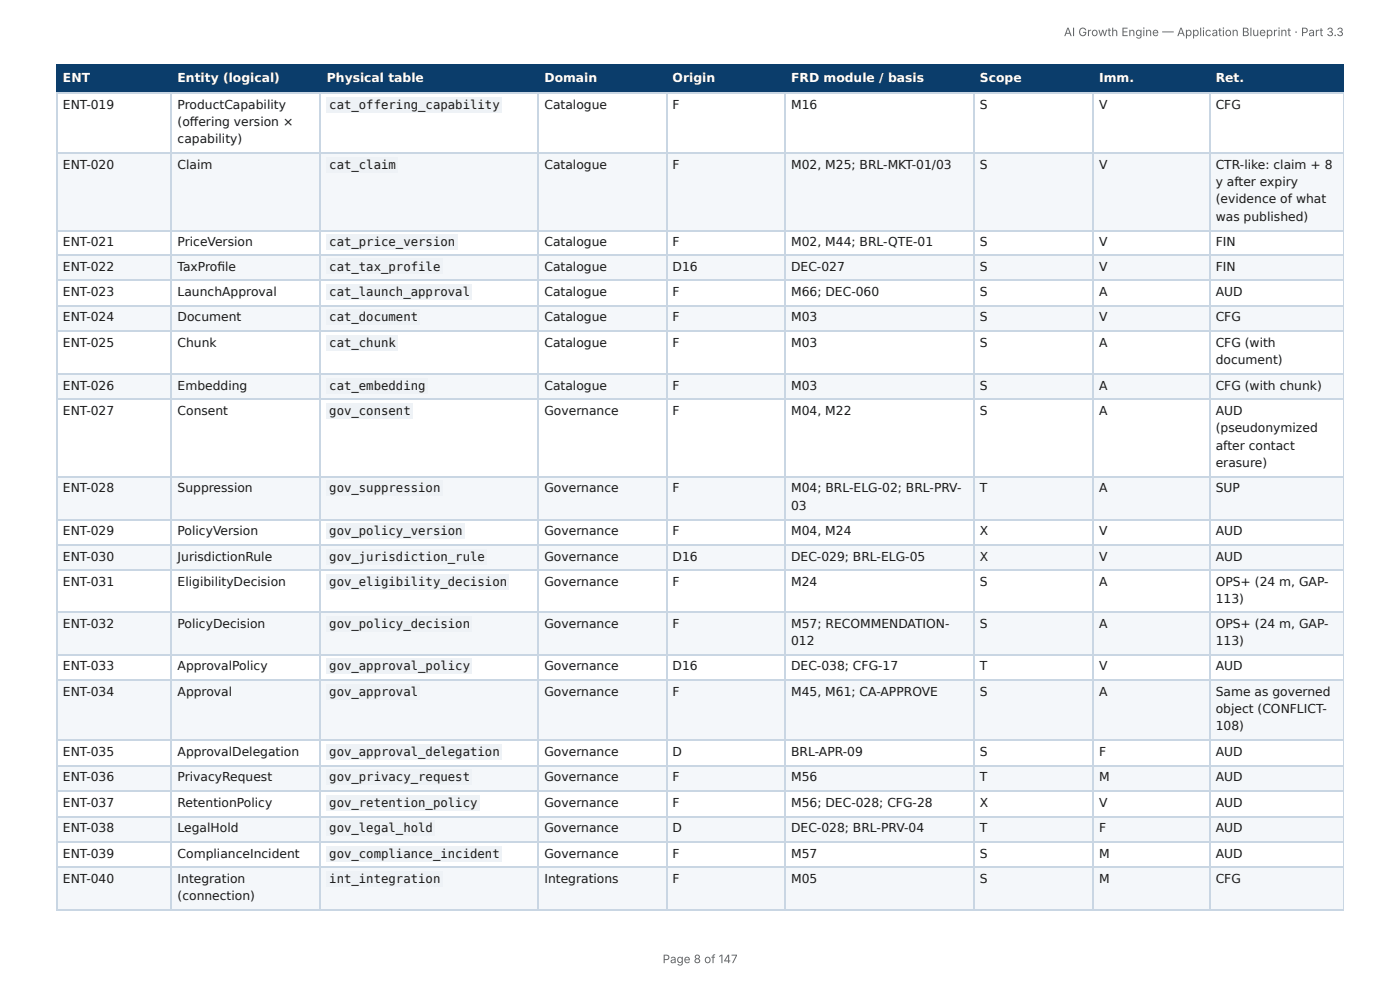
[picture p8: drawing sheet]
<svg xmlns="http://www.w3.org/2000/svg" width="297mm" height="210mm" viewBox="0 0 297 210" stroke-linecap="round" stroke-linejoin="round" font-family="sans-serif">
<defs><g id="words">
<g font-size="2.6" fill="#fff">
<text x="13.4" y="17.4">ENT</text>
<text x="37.7" y="17.4">Entity (logical)</text>
<text x="69.4" y="17.4">Physical table</text>
<text x="115.6" y="17.4">Domain</text>
<text x="142.9" y="17.4">Origin</text>
<text x="168" y="17.4">FRD module / basis</text>
<text x="208.1" y="17.4">Scope</text>
<text x="233.5" y="17.4">Imm.</text>
<text x="258.2" y="17.4">Ret.</text>
</g>
<g font-size="2.6" fill="#1a1a1a">
<text x="13.4" y="23.1">ENT-019</text>
<text x="37.7" y="23.1">ProductCapability</text>
<text x="69.9" y="23.1">cat_offering_capability</text>
<text x="115.6" y="23.1">Catalogue</text>
<text x="142.9" y="23.1">F</text>
<text x="168" y="23.1">M16</text>
<text x="208.1" y="23.1">S</text>
<text x="233.5" y="23.1">V</text>
<text x="258.2" y="23.1">CFG</text>
<text x="37.7" y="26.8">(off ering version ×</text>
<text x="13.4" y="35.8">ENT-020</text>
<text x="37.7" y="30.4">capability)</text>
<text x="37.7" y="35.8">Claim</text>
<text x="69.9" y="35.8">cat_claim</text>
<text x="115.6" y="35.8">Catalogue</text>
<text x="142.9" y="35.8">F</text>
<text x="168" y="35.8">M02, M25; BRL-MKT-01/03</text>
<text x="208.1" y="35.8">S</text>
<text x="233.5" y="35.8">V</text>
<text x="258.2" y="35.8">CTR-like: claim + 8</text>
<text x="258.2" y="39.5">y after expiry</text>
<text x="258.2" y="43.2">(evidence of what</text>
<text x="258.2" y="46.9">was published)</text>
<text x="13.4" y="52.3">ENT-021</text>
<text x="37.7" y="52.3">PriceVersion</text>
<text x="69.9" y="52.3">cat_price_version</text>
<text x="115.6" y="52.3">Catalogue</text>
<text x="142.9" y="52.3">F</text>
<text x="168" y="52.3">M02, M44; BRL-QTE-01</text>
<text x="208.1" y="52.3">S</text>
<text x="233.5" y="52.3">V</text>
<text x="258.2" y="52.3">FIN</text>
<text x="13.4" y="57.4">ENT-022</text>
<text x="37.7" y="57.4">TaxProfi le</text>
<text x="69.9" y="57.4">cat_tax_profile</text>
<text x="115.6" y="57.4">Catalogue</text>
<text x="142.9" y="57.4">D16</text>
<text x="168" y="57.4">DEC-027</text>
<text x="208.1" y="57.4">S</text>
<text x="233.5" y="57.4">V</text>
<text x="258.2" y="57.4">FIN</text>
<text x="13.4" y="62.8">ENT-023</text>
<text x="37.7" y="62.8">LaunchApproval</text>
<text x="69.9" y="62.8">cat_launch_approval</text>
<text x="115.6" y="62.8">Catalogue</text>
<text x="142.9" y="62.8">F</text>
<text x="168" y="62.8">M66; DEC-060</text>
<text x="208.1" y="62.8">S</text>
<text x="233.5" y="62.8">A</text>
<text x="258.2" y="62.8">AUD</text>
<text x="13.4" y="68.2">ENT-024</text>
<text x="37.7" y="68.2">Document</text>
<text x="69.9" y="68.2">cat_document</text>
<text x="115.6" y="68.2">Catalogue</text>
<text x="142.9" y="68.2">F</text>
<text x="168" y="68.2">M03</text>
<text x="208.1" y="68.2">S</text>
<text x="233.5" y="68.2">V</text>
<text x="258.2" y="68.2">CFG</text>
<text x="13.4" y="73.6">ENT-025</text>
<text x="37.7" y="73.6">Chunk</text>
<text x="69.9" y="73.6">cat_chunk</text>
<text x="115.6" y="73.6">Catalogue</text>
<text x="142.9" y="73.6">F</text>
<text x="168" y="73.6">M03</text>
<text x="208.1" y="73.6">S</text>
<text x="233.5" y="73.6">A</text>
<text x="258.2" y="73.6">CFG (with</text>
<text x="258.2" y="77.3">document)</text>
<text x="13.4" y="82.7">ENT-026</text>
<text x="37.7" y="82.7">Embedding</text>
<text x="69.9" y="82.7">cat_embedding</text>
<text x="115.6" y="82.7">Catalogue</text>
<text x="142.9" y="82.7">F</text>
<text x="168" y="82.7">M03</text>
<text x="208.1" y="82.7">S</text>
<text x="233.5" y="82.7">A</text>
<text x="258.2" y="82.7">CFG (with chunk)</text>
<text x="13.4" y="88.1">ENT-027</text>
<text x="37.7" y="88.1">Consent</text>
<text x="69.9" y="88.1">gov_consent</text>
<text x="115.6" y="88.1">Governance</text>
<text x="142.9" y="88.1">F</text>
<text x="168" y="88.1">M04, M22</text>
<text x="208.1" y="88.1">S</text>
<text x="233.5" y="88.1">A</text>
<text x="258.2" y="88.1">AUD</text>
<text x="258.2" y="91.8">(pseudonymized</text>
<text x="258.2" y="95.5">after contact</text>
<text x="258.2" y="99.2">erasure)</text>
<text x="13.4" y="104.6">ENT-028</text>
<text x="37.7" y="104.6">Suppression</text>
<text x="69.9" y="104.6">gov_suppression</text>
<text x="115.6" y="104.6">Governance</text>
<text x="142.9" y="104.6">F</text>
<text x="168" y="104.6">M04; BRL-ELG-02; BRL-PRV-</text>
<text x="208.1" y="104.6">T</text>
<text x="233.5" y="104.6">A</text>
<text x="258.2" y="104.6">SUP</text>
<text x="13.4" y="113.6">ENT-029</text>
<text x="37.7" y="113.6">PolicyVersion</text>
<text x="69.9" y="113.6">gov_policy_version</text>
<text x="115.6" y="113.6">Governance</text>
<text x="142.9" y="113.6">F</text>
<text x="168" y="108.2">03</text>
<text x="168" y="113.6">M04, M24</text>
<text x="208.1" y="113.6">X</text>
<text x="233.5" y="113.6">V</text>
<text x="258.2" y="113.6">AUD</text>
<text x="13.4" y="119">ENT-030</text>
<text x="37.7" y="119">JurisdictionRule</text>
<text x="69.9" y="119">gov_jurisdiction_rule</text>
<text x="115.6" y="119">Governance</text>
<text x="142.9" y="119">D16</text>
<text x="168" y="119">DEC-029; BRL-ELG-05</text>
<text x="208.1" y="119">X</text>
<text x="233.5" y="119">V</text>
<text x="258.2" y="119">AUD</text>
<text x="13.4" y="124.4">ENT-031</text>
<text x="37.7" y="124.4">EligibilityDecision</text>
<text x="69.9" y="124.4">gov_eligibility_decision</text>
<text x="115.6" y="124.4">Governance</text>
<text x="142.9" y="124.4">F</text>
<text x="168" y="124.4">M24</text>
<text x="208.1" y="124.4">S</text>
<text x="233.5" y="124.4">A</text>
<text x="258.2" y="124.4">OPS+ (24 m, GAP-</text>
<text x="258.2" y="128.1">113)</text>
<text x="13.4" y="133.3">ENT-032</text>
<text x="37.7" y="133.3">PolicyDecision</text>
<text x="69.9" y="133.3">gov_policy_decision</text>
<text x="115.6" y="133.3">Governance</text>
<text x="142.9" y="133.3">F</text>
<text x="168" y="133.3">M57; RECOMMENDATION-</text>
<text x="168" y="137">012</text>
<text x="208.1" y="133.3">S</text>
<text x="233.5" y="133.3">A</text>
<text x="258.2" y="133.3">OPS+ (24 m, GAP-</text>
<text x="258.2" y="137">113)</text>
<text x="13.4" y="142.4">ENT-033</text>
<text x="37.7" y="142.4">ApprovalPolicy</text>
<text x="69.9" y="142.4">gov_approval_policy</text>
<text x="115.6" y="142.4">Governance</text>
<text x="142.9" y="142.4">D16</text>
<text x="168" y="142.4">DEC-038; CFG-17</text>
<text x="208.1" y="142.4">T</text>
<text x="233.5" y="142.4">V</text>
<text x="258.2" y="142.4">AUD</text>
<text x="13.4" y="147.8">ENT-034</text>
<text x="37.7" y="147.8">Approval</text>
<text x="69.9" y="147.8">gov_approval</text>
<text x="115.6" y="147.8">Governance</text>
<text x="142.9" y="147.8">F</text>
<text x="168" y="147.8">M45, M61; CA-APPROVE</text>
<text x="208.1" y="147.8">S</text>
<text x="233.5" y="147.8">A</text>
<text x="258.2" y="147.8">Same as governed</text>
<text x="258.2" y="151.4">object (CONFLICT-</text>
<text x="258.2" y="155.1">108)</text>
<text x="13.4" y="160.5">ENT-035</text>
<text x="37.7" y="160.5">ApprovalDelegation</text>
<text x="69.9" y="160.5">gov_approval_delegation</text>
<text x="115.6" y="160.5">Governance</text>
<text x="142.9" y="160.5">D</text>
<text x="168" y="160.5">BRL-APR-09</text>
<text x="208.1" y="160.5">S</text>
<text x="233.5" y="160.5">F</text>
<text x="258.2" y="160.5">AUD</text>
<text x="13.4" y="165.9">ENT-036</text>
<text x="37.7" y="165.9">PrivacyRequest</text>
<text x="69.9" y="165.9">gov_privacy_request</text>
<text x="115.6" y="165.9">Governance</text>
<text x="142.9" y="165.9">F</text>
<text x="168" y="165.9">M56</text>
<text x="208.1" y="165.9">T</text>
<text x="233.5" y="165.9">M</text>
<text x="258.2" y="165.9">AUD</text>
<text x="13.4" y="171.3">ENT-037</text>
<text x="37.7" y="171.3">RetentionPolicy</text>
<text x="69.9" y="171.3">gov_retention_policy</text>
<text x="115.6" y="171.3">Governance</text>
<text x="142.9" y="171.3">F</text>
<text x="168" y="171.3">M56; DEC-028; CFG-28</text>
<text x="208.1" y="171.3">X</text>
<text x="233.5" y="171.3">V</text>
<text x="258.2" y="171.3">AUD</text>
<text x="13.4" y="176.7">ENT-038</text>
<text x="37.7" y="176.7">LegalHold</text>
<text x="69.9" y="176.7">gov_legal_hold</text>
<text x="115.6" y="176.7">Governance</text>
<text x="142.9" y="176.7">D</text>
<text x="168" y="176.7">DEC-028; BRL-PRV-04</text>
<text x="208.1" y="176.7">T</text>
<text x="233.5" y="176.7">F</text>
<text x="258.2" y="176.7">AUD</text>
<text x="13.4" y="182.1">ENT-039</text>
<text x="37.7" y="182.1">ComplianceIncident</text>
<text x="69.9" y="182.1">gov_compliance_incident</text>
<text x="115.6" y="182.1">Governance</text>
<text x="142.9" y="182.1">F</text>
<text x="168" y="182.1">M57</text>
<text x="208.1" y="182.1">S</text>
<text x="233.5" y="182.1">M</text>
<text x="258.2" y="182.1">AUD</text>
<text x="13.4" y="187.5">ENT-040</text>
<text x="37.7" y="187.5">Integration</text>
<text x="37.7" y="191.2">(connection)</text>
<text x="69.9" y="187.5">int_integration</text>
<text x="115.6" y="187.5">Integrations</text>
<text x="142.9" y="187.5">F</text>
<text x="168" y="187.5">M05</text>
<text x="208.1" y="187.5">S</text>
<text x="233.5" y="187.5">M</text>
<text x="258.2" y="187.5">CFG</text>
</g>
<g font-size="2.5" fill="#666">
<text x="226" y="7.7">AI Growth Engine — Application Blueprint · Part 3.3</text>
<text x="140.7" y="204.5">Page 8 of 147</text>
</g>
</g></defs>
<g fill="#0b3d6b">
<path d="M12.2 14h24.2v5.6h-24.2z"/>
<path d="M36.4 14h31.7v5.6h-31.7z"/>
<path d="M68.1 14h46.1v5.6h-46.1z"/>
<path d="M114.2 14h27.3v5.6h-27.3z"/>
<path d="M141.5 14h25.3v5.6h-25.3z"/>
<path d="M166.8 14h40v5.6h-40z"/>
<path d="M206.8 14h25.2v5.6h-25.2z"/>
<path d="M232 14h24.8v5.6h-24.8z"/>
<path d="M256.8 14h28.6v5.6h-28.6z"/>
</g>
<g fill="#f4f7fa">
<path d="M12.2 32.4h24.2v16.5h-24.2z"/>
<path d="M36.4 32.4h31.7v16.5h-31.7z"/>
<path d="M68.1 32.4h46.1v16.5h-46.1z"/>
<path d="M114.2 32.4h27.3v16.5h-27.3z"/>
<path d="M141.5 32.4h25.3v16.5h-25.3z"/>
<path d="M166.8 32.4h40v16.5h-40z"/>
<path d="M206.8 32.4h25.2v16.5h-25.2z"/>
<path d="M232 32.4h24.8v16.5h-24.8z"/>
<path d="M256.8 32.4h28.6v16.5h-28.6z"/>
<path d="M12.2 54.3h24.2v5.4h-24.2z"/>
<path d="M36.4 54.3h31.7v5.4h-31.7z"/>
<path d="M68.1 54.3h46.1v5.4h-46.1z"/>
<path d="M114.2 54.3h27.3v5.4h-27.3z"/>
<path d="M141.5 54.3h25.3v5.4h-25.3z"/>
<path d="M166.8 54.3h40v5.4h-40z"/>
<path d="M206.8 54.3h25.2v5.4h-25.2z"/>
<path d="M232 54.3h24.8v5.4h-24.8z"/>
<path d="M256.8 54.3h28.6v5.4h-28.6z"/>
<path d="M12.2 65.1h24.2v5.4h-24.2z"/>
<path d="M36.4 65.1h31.7v5.4h-31.7z"/>
<path d="M68.1 65.1h46.1v5.4h-46.1z"/>
<path d="M114.2 65.1h27.3v5.4h-27.3z"/>
<path d="M141.5 65.1h25.3v5.4h-25.3z"/>
<path d="M166.8 65.1h40v5.4h-40z"/>
<path d="M206.8 65.1h25.2v5.4h-25.2z"/>
<path d="M232 65.1h24.8v5.4h-24.8z"/>
<path d="M256.8 65.1h28.6v5.4h-28.6z"/>
<path d="M12.2 79.5h24.2v5.4h-24.2z"/>
<path d="M36.4 79.5h31.7v5.4h-31.7z"/>
<path d="M68.1 79.5h46.1v5.4h-46.1z"/>
<path d="M114.2 79.5h27.3v5.4h-27.3z"/>
<path d="M141.5 79.5h25.3v5.4h-25.3z"/>
<path d="M166.8 79.5h40v5.4h-40z"/>
<path d="M206.8 79.5h25.2v5.4h-25.2z"/>
<path d="M232 79.5h24.8v5.4h-24.8z"/>
<path d="M256.8 79.5h28.6v5.4h-28.6z"/>
<path d="M12.2 101.1h24.2v9.1h-24.2z"/>
<path d="M36.4 101.1h31.7v9.1h-31.7z"/>
<path d="M68.1 101.1h46.1v9.1h-46.1z"/>
<path d="M114.2 101.1h27.3v9.1h-27.3z"/>
<path d="M141.5 101.1h25.3v9.1h-25.3z"/>
<path d="M166.8 101.1h40v9.1h-40z"/>
<path d="M206.8 101.1h25.2v9.1h-25.2z"/>
<path d="M232 101.1h24.8v9.1h-24.8z"/>
<path d="M256.8 101.1h28.6v9.1h-28.6z"/>
<path d="M12.2 115.6h24.2v5.4h-24.2z"/>
<path d="M36.4 115.6h31.7v5.4h-31.7z"/>
<path d="M68.1 115.6h46.1v5.4h-46.1z"/>
<path d="M114.2 115.6h27.3v5.4h-27.3z"/>
<path d="M141.5 115.6h25.3v5.4h-25.3z"/>
<path d="M166.8 115.6h40v5.4h-40z"/>
<path d="M206.8 115.6h25.2v5.4h-25.2z"/>
<path d="M232 115.6h24.8v5.4h-24.8z"/>
<path d="M256.8 115.6h28.6v5.4h-28.6z"/>
<path d="M12.2 130.1h24.2v9.1h-24.2z"/>
<path d="M36.4 130.1h31.7v9.1h-31.7z"/>
<path d="M68.1 130.1h46.1v9.1h-46.1z"/>
<path d="M114.2 130.1h27.3v9.1h-27.3z"/>
<path d="M141.5 130.1h25.3v9.1h-25.3z"/>
<path d="M166.8 130.1h40v9.1h-40z"/>
<path d="M206.8 130.1h25.2v9.1h-25.2z"/>
<path d="M232 130.1h24.8v9.1h-24.8z"/>
<path d="M256.8 130.1h28.6v9.1h-28.6z"/>
<path d="M12.2 144.6h24.2v12.7h-24.2z"/>
<path d="M36.4 144.6h31.7v12.7h-31.7z"/>
<path d="M68.1 144.6h46.1v12.7h-46.1z"/>
<path d="M114.2 144.6h27.3v12.7h-27.3z"/>
<path d="M141.5 144.6h25.3v12.7h-25.3z"/>
<path d="M166.8 144.6h40v12.7h-40z"/>
<path d="M206.8 144.6h25.2v12.7h-25.2z"/>
<path d="M232 144.6h24.8v12.7h-24.8z"/>
<path d="M256.8 144.6h28.6v12.7h-28.6z"/>
<path d="M12.2 162.7h24.2v5.2h-24.2z"/>
<path d="M36.4 162.7h31.7v5.2h-31.7z"/>
<path d="M68.1 162.7h46.1v5.2h-46.1z"/>
<path d="M114.2 162.7h27.3v5.2h-27.3z"/>
<path d="M141.5 162.7h25.3v5.2h-25.3z"/>
<path d="M166.8 162.7h40v5.2h-40z"/>
<path d="M206.8 162.7h25.2v5.2h-25.2z"/>
<path d="M232 162.7h24.8v5.2h-24.8z"/>
<path d="M256.8 162.7h28.6v5.2h-28.6z"/>
<path d="M12.2 173.3h24.2v5.4h-24.2z"/>
<path d="M36.4 173.3h31.7v5.4h-31.7z"/>
<path d="M68.1 173.3h46.1v5.4h-46.1z"/>
<path d="M114.2 173.3h27.3v5.4h-27.3z"/>
<path d="M141.5 173.3h25.3v5.4h-25.3z"/>
<path d="M166.8 173.3h40v5.4h-40z"/>
<path d="M206.8 173.3h25.2v5.4h-25.2z"/>
<path d="M232 173.3h24.8v5.4h-24.8z"/>
<path d="M256.8 173.3h28.6v5.4h-28.6z"/>
<path d="M12.2 184.1h24.2v9.1h-24.2z"/>
<path d="M36.4 184.1h31.7v9.1h-31.7z"/>
<path d="M68.1 184.1h46.1v9.1h-46.1z"/>
<path d="M114.2 184.1h27.3v9.1h-27.3z"/>
<path d="M141.5 184.1h25.3v9.1h-25.3z"/>
<path d="M166.8 184.1h40v9.1h-40z"/>
<path d="M206.8 184.1h25.2v9.1h-25.2z"/>
<path d="M232 184.1h24.8v9.1h-24.8z"/>
<path d="M256.8 184.1h28.6v9.1h-28.6z"/>
</g>
<path d="M11.9 13.9h273.5M11.9 19.8h273.5M12 13.8v6.1M36.3 13.8v6.1M68 13.8v6.1M114.4 13.8v6.1M141.6 13.8v6.1M166.6 13.8v6.1M206.9 13.8v6.1M232.2 13.8v6.1M257 13.8v6.1" fill="none" stroke="#0b3d6b" stroke-width=".25"/>
<path d="M285.3 13.8v6.1" fill="none" stroke="#0b3d6b" stroke-width=".21"/>
<g fill="none" stroke="#c9d6e3" stroke-width=".25">
<path d="M11.9 19.8h273.5M12 19.9v173.3M36.3 19.9v173.3M68 19.9v173.3M114.4 19.9v173.3M141.6 19.9v173.3M166.6 19.9v173.3M206.9 19.9v173.3M232.2 19.9v173.3M257 19.9v173.3M11.9 32.5h273.5M11.9 49h273.5"/>
<path d="M11.9 54.1h273.5M11.9 59.5h273.5M11.9 64.9h273.5M11.9 70.3h273.5M11.9 79.4h273.5M11.9 84.8h273.5M11.9 101.3h273.5M11.9 110.3h273.5M11.9 115.7h273.5M11.9 121.1h273.5M11.9 130h273.5M11.9 139h273.5"/>
<path d="M11.9 144.4h273.5M11.9 157.2h273.5M11.9 162.6h273.5M11.9 168h273.5M11.9 173.4h273.5M11.9 178.8h273.5M11.9 184.2h273.5M11.9 193.3h273.5"/>
</g>
<path d="M285.3 19.9v173.3" fill="none" stroke="#c9d6e3" stroke-width=".21"/>
<g fill="#eef2f6">
<path d="M69.3 20.6h37.3v3.2h-37.3z"/>
<path d="M69.3 33.4h15.3v3.2h-15.3z"/>
<path d="M69.3 49.8h28v3.2h-28z"/>
<path d="M69.3 55h24.8v3.2h-24.8z"/>
<path d="M69.3 60.4h31v3.2h-31z"/>
<path d="M69.3 65.8h19.9v3.2h-19.9z"/>
<path d="M69.3 71.2h15.3v3.2h-15.3z"/>
<path d="M69.3 80.3h21.6v3.2h-21.6z"/>
<path d="M69.3 85.7h18.4v3.2h-18.4z"/>
<path d="M69.3 102.1h24.8v3.2h-24.8z"/>
<path d="M69.3 111.2h29.5v3.2h-29.5z"/>
<path d="M69.3 116.6h34.1v3.2h-34.1z"/>
<path d="M69.3 122h38.8v3.2h-38.8z"/>
<path d="M69.3 130.8h31v3.2h-31z"/>
<path d="M69.3 139.9h31v3.2h-31z"/>
<path d="M69.3 145.3h19.9v3.2h-19.9z"/>
<path d="M69.3 158.1h37.3v3.2h-37.3z"/>
<path d="M69.3 163.5h31v3.2h-31z"/>
<path d="M69.3 168.9h32.7v3.2h-32.7z"/>
<path d="M69.3 174.3h23.1v3.2h-23.1z"/>
<path d="M69.3 179.7h37.3v3.2h-37.3z"/>
<path d="M69.3 185.1h24.8v3.2h-24.8z"/>
</g>
<use href="#words"/>
</svg>
